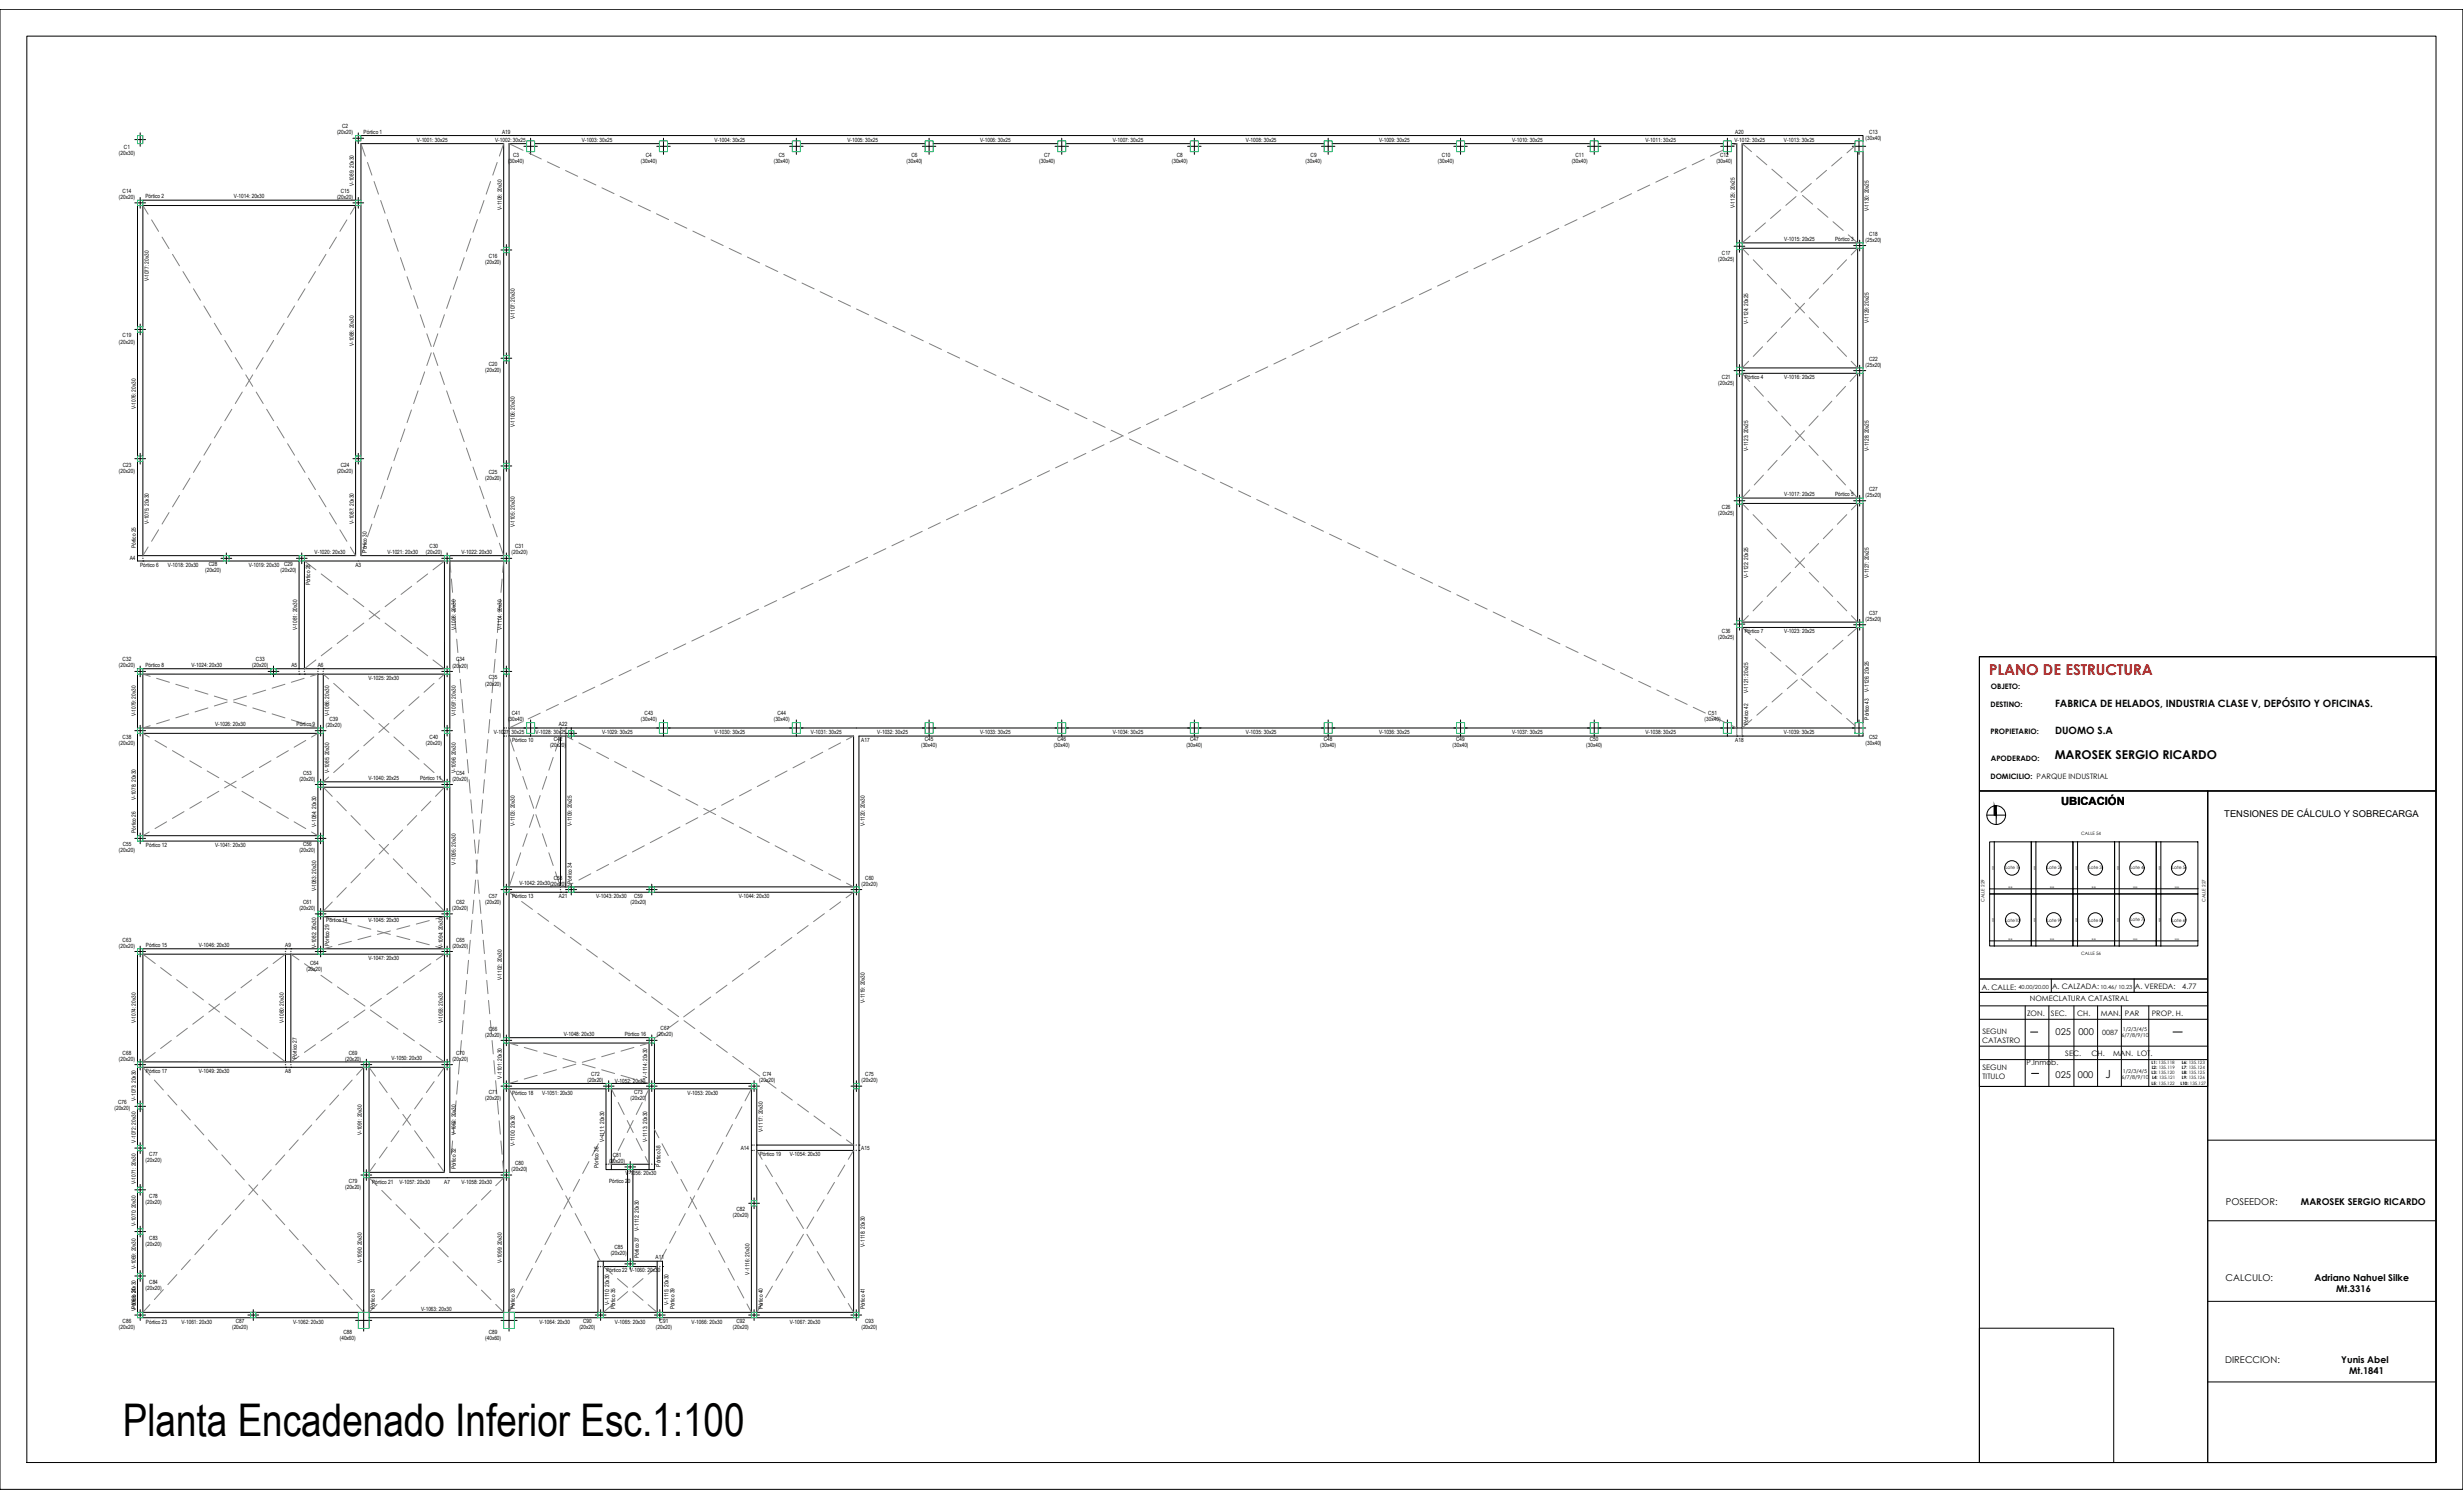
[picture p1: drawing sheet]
<svg xmlns="http://www.w3.org/2000/svg" width="920mm" height="560mm" viewBox="0 0 920 560" stroke-linecap="round" stroke-linejoin="round" font-family="sans-serif">
<defs><g id="words">
<text font-size="16.8" x="45.8" y="536.3">Planta Encadenado Inferior Esc.1:100</text>
<text font-size="5.6" fill="#f00" x="743" y="252.3">PLANO DE ESTRUCTURA</text>
<text font-size="4.5" x="767.5" y="283.6">MAROSEK SERGIO RICARDO</text>
<g font-size="4.2">
<text x="769.9" y="300.7">UBICACIÓN</text>
<text x="786.5" y="402.7">J</text>
</g>
<g font-size="3.8">
<text x="767.7" y="264">FABRICA DE HELADOS, INDUSTRIA CLASE V, DEPÓSITO Y OFICINAS.</text>
<text x="767.7" y="274.2">DUOMO S.A</text>
</g>
<g font-size="3.5">
<text x="830.9" y="305.2">TENSIONES DE CÁLCULO Y SOBRECARGA</text>
<text x="767.8" y="386.7">025</text>
<text x="776.4" y="386.7">000</text>
<text x="767.8" y="402.6">025</text>
<text x="776.2" y="402.6">000</text>
<text x="831.5" y="450.2">POSEEDOR:</text>
<text x="859.5" y="450.2">MAROSEK SERGIO RICARDO</text>
<text x="831.4" y="478.3">CALCULO:</text>
<text x="864.5" y="478.3">Adriano Nahuel Silke</text>
<text x="872.7" y="482.6">Mt.3316</text>
<text x="831.2" y="509">DIRECCION:</text>
<text x="874.6" y="509">Yunis Abel</text>
<text x="877.5" y="513.2">Mt.1841</text>
</g>
<g font-size="2.8">
<text x="743.6" y="257.3">OBJETO:</text>
<text x="743.5" y="264.1">DESTINO:</text>
<text x="743.5" y="274.2">PROPIETARIO:</text>
<text x="743.7" y="284.2">APODERADO:</text>
<text x="743.5" y="291">DOMICILIO: PARQUE INDUSTRIAL</text>
<text x="740.3" y="369.7">A. CALLE:</text>
<text x="766.6" y="369.5">A. CALZADA:</text>
<text x="797.5" y="369.4">A. VEREDA:</text>
<text x="815.2" y="369.5">4.77</text>
<text x="758.2" y="373.9">NOMECLATURA CATASTRAL</text>
<text x="757.2" y="379.3">ZON.</text>
<text x="766.1" y="379.3">SEC.</text>
<text x="775.9" y="379.3">CH.</text>
<text x="784.8" y="379.3">MAN. PAR</text>
<text x="803.8" y="379.3">PROP. H.</text>
<text x="740.4" y="389.7">CATASTRO</text>
<text x="740.6" y="386.3">SEGUN</text>
<text x="771.5" y="394.4">SEC.</text>
<text x="781.3" y="394.4">CH.</text>
<text x="789.3" y="394.4">MAN. LOT.</text>
<text x="740.6" y="399.8">SEGUN</text>
<text x="757" y="397.8">P.Inmob.</text>
<text x="740.5" y="403.2">TITULO</text>
</g>
<text font-size="2.7" x="785.2" y="386.6">0087</text>
<g font-size="2.1">
<text x="127.8" y="47.9">C2</text>
<text x="125.9" y="50.2">(20x20)</text>
<text x="135.8" y="50">Pórtico 1</text>
<text x="155.8" y="52.9">V-1001: 30x25</text>
<text x="185" y="52.9">V-1002: 30x25</text>
<text x="187.6" y="49.9">A19</text>
<text x="217.3" y="52.9">V-1003: 30x25</text>
<text x="266.9" y="52.9">V-1004: 30x25</text>
<text x="316.5" y="52.9">V-1005: 30x25</text>
<text x="366.1" y="52.9">V-1006: 30x25</text>
<text x="415.6" y="52.9">V-1007: 30x25</text>
<text x="465.4" y="52.9">V-1008: 30x25</text>
<text x="515.1" y="52.9">V-1009: 30x25</text>
<text x="564.8" y="52.9">V-1010: 30x25</text>
<text x="614.7" y="52.9">V-1011: 30x25</text>
<text x="647.9" y="52.9">V-1012: 30x25</text>
<text x="648.2" y="49.9">A20</text>
<text x="666.4" y="52.9">V-1013: 30x25</text>
<text x="696.9" y="52.2">(30x40)</text>
<text x="698.2" y="49.9">C13</text>
<text x="44.4" y="57.9">(20x30)</text>
<text x="46.3" y="55.6">C1</text>
<text x="191.6" y="58.6">C3</text>
<text x="241.3" y="58.6">C4</text>
<text x="290.9" y="58.6">C5</text>
<text x="340.5" y="58.6">C6</text>
<text x="390" y="58.6">C7</text>
<text x="439.6" y="58.6">C8</text>
<text x="489.6" y="58.6">C9</text>
<text x="538.5" y="58.6">C10</text>
<text x="588.5" y="58.6">C11</text>
<text x="642.5" y="58.6">C12</text>
<text x="189.8" y="60.9">(30x40)</text>
<text x="239.4" y="60.9">(30x40)</text>
<text x="289.1" y="60.9">(30x40)</text>
<text x="338.6" y="60.9">(30x40)</text>
<text x="388.2" y="60.9">(30x40)</text>
<text x="437.7" y="60.9">(30x40)</text>
<text x="487.7" y="60.9">(30x40)</text>
<text x="537.2" y="60.9">(30x40)</text>
<text x="587.1" y="60.9">(30x40)</text>
<text x="641.1" y="60.9">(30x40)</text>
<text x="132.2" y="69.4" transform="rotate(-90 132.2 69.4)">V-1089: 20x30</text>
<text x="44.4" y="74.3">(20x20)</text>
<text x="45.8" y="72">C14</text>
<text x="54.4" y="74.1">Pórtico 2</text>
<text x="87.4" y="74.1">V-1014: 20x30</text>
<text x="125.9" y="74.3">(20x20)</text>
<text x="127.3" y="72">C15</text>
<text x="648.1" y="77.8" transform="rotate(-90 648.1 77.8)">V-1125: 20x25</text>
<text x="187.5" y="78.5" transform="rotate(-90 187.5 78.5)">V-1108: 20x30</text>
<text x="698.1" y="78.9" transform="rotate(-90 698.1 78.9)">V-1130: 20x25</text>
<text x="698.2" y="88">C18</text>
<text x="643.2" y="95.2">C17</text>
<text x="666.5" y="90.1">V-1015: 20x25</text>
<text x="685.5" y="90.1">Pórtico 3</text>
<text x="696.9" y="90.3">(25x20)</text>
<text x="181.2" y="98.6">(20x20)</text>
<text x="182.6" y="96.4">C16</text>
<text x="641.9" y="97.5">(20x25)</text>
<text x="55.6" y="105.1" transform="rotate(-90 55.6 105.1)">V-1077: 20x30</text>
<text x="192.4" y="119.3" transform="rotate(-90 192.4 119.3)">V-1107: 20x30</text>
<text x="653" y="120.9" transform="rotate(-90 653 120.9)">V-1124: 20x25</text>
<text x="698.1" y="120.8" transform="rotate(-90 698.1 120.8)">V-1129: 20x25</text>
<text x="44.4" y="128.3">(20x20)</text>
<text x="45.8" y="126">C19</text>
<text x="132.2" y="129.3" transform="rotate(-90 132.2 129.3)">V-1088: 20x30</text>
<text x="182.6" y="136.8">C20</text>
<text x="696.9" y="137">(25x20)</text>
<text x="698.2" y="134.7">C22</text>
<text x="181.2" y="139.1">(20x20)</text>
<text x="641.9" y="143.9">(20x25)</text>
<text x="643.2" y="141.7">C21</text>
<text x="651.8" y="141.6">Pórtico 4</text>
<text x="666.5" y="141.6">V-1016: 20x25</text>
<text x="50.7" y="152.9" transform="rotate(-90 50.7 152.9)">V-1076: 20x30</text>
<text x="192.4" y="159.6" transform="rotate(-90 192.4 159.6)">V-1106: 20x30</text>
<text x="653" y="168.5" transform="rotate(-90 653 168.5)">V-1123: 20x25</text>
<text x="698.1" y="168.5" transform="rotate(-90 698.1 168.5)">V-1128: 20x25</text>
<text x="44.4" y="176.6">(20x20)</text>
<text x="45.8" y="174.3">C23</text>
<text x="125.9" y="176.6">(20x20)</text>
<text x="127.3" y="174.3">C24</text>
<text x="181.2" y="179.3">(20x20)</text>
<text x="182.6" y="177">C25</text>
<text x="666.5" y="185.4">V-1017: 20x25</text>
<text x="685.5" y="185.4">Pórtico 5</text>
<text x="696.9" y="185.6">(25x20)</text>
<text x="698.2" y="183.3">C27</text>
<text x="643.2" y="190.3">C26</text>
<text x="55.6" y="195.7" transform="rotate(-90 55.6 195.7)">V-1075: 20x30</text>
<text x="132.2" y="195.7" transform="rotate(-90 132.2 195.7)">V-1087: 20x30</text>
<text x="192.4" y="197" transform="rotate(-90 192.4 197)">V-1105: 20x30</text>
<text x="641.9" y="192.5">(20x25)</text>
<text x="48.5" y="209.3">A4</text>
<text x="50.7" y="204.8" transform="rotate(-90 50.7 204.8)">Pórtico 25</text>
<text x="117.5" y="206.9">V-1020: 20x30</text>
<text x="137" y="206.4" transform="rotate(-90 137 206.4)">Pórtico 30</text>
<text x="144.7" y="206.9">V-1021: 20x30</text>
<text x="159.1" y="207.1">(20x20)</text>
<text x="160.5" y="204.8">C30</text>
<text x="172.4" y="206.9">V-1022: 20x30</text>
<text x="191.1" y="207.1">(20x20)</text>
<text x="192.5" y="204.8">C31</text>
<text x="52.4" y="211.7">Pórtico 6</text>
<text x="62.7" y="211.7">V-1018: 20x30</text>
<text x="76.6" y="213.8">(20x20)</text>
<text x="78" y="211.5">C28</text>
<text x="92.9" y="211.7">V-1019: 20x30</text>
<text x="104.8" y="213.8">(20x20)</text>
<text x="106.2" y="211.5">C29</text>
<text x="132.8" y="211.8">A3</text>
<text x="653" y="215.8" transform="rotate(-90 653 215.8)">V-1122: 20x25</text>
<text x="698.1" y="215.9" transform="rotate(-90 698.1 215.9)">V-1127: 20x25</text>
<text x="115.9" y="218.6" transform="rotate(-90 115.9 218.6)">Pórtico 28</text>
<text x="696.9" y="231.9">(25x20)</text>
<text x="698.2" y="229.6">C37</text>
<text x="111.1" y="235.4" transform="rotate(-90 111.1 235.4)">V-1081: 20x30</text>
<text x="170.2" y="235.4" transform="rotate(-90 170.2 235.4)">V-1098: 20x30</text>
<text x="187.5" y="235.4" transform="rotate(-90 187.5 235.4)">V-1104: 20x30</text>
<text x="641.9" y="238.6">(20x25)</text>
<text x="643.2" y="236.3">C36</text>
<text x="651.8" y="236.5">Pórtico 7</text>
<text x="666.5" y="236.5">V-1023: 20x25</text>
<text x="44.4" y="249.3">(20x20)</text>
<text x="45.8" y="247">C32</text>
<text x="54.4" y="249.1">Pórtico 8</text>
<text x="71.5" y="249.1">V-1024: 20x30</text>
<text x="94.2" y="249.3">(20x20)</text>
<text x="95.6" y="247">C33</text>
<text x="108.8" y="249">A5</text>
<text x="118.7" y="249">A6</text>
<text x="169" y="249.3">(20x20)</text>
<text x="170.3" y="247.1">C34</text>
<text x="137.7" y="254">V-1025: 20x30</text>
<text x="181.2" y="256">(20x20)</text>
<text x="182.6" y="253.8">C35</text>
<text x="653" y="259" transform="rotate(-90 653 259)">V-1121: 20x25</text>
<text x="698.1" y="258.3" transform="rotate(-90 698.1 258.3)">V-1126: 20x25</text>
<text x="50.7" y="267.6" transform="rotate(-90 50.7 267.6)">V-1079: 20x30</text>
<text x="123" y="267.6" transform="rotate(-90 123 267.6)">V-1086: 20x30</text>
<text x="123.1" y="269.2">C39</text>
<text x="170.2" y="267.6" transform="rotate(-90 170.2 267.6)">V-1097: 20x30</text>
<text x="189.8" y="269.4">(30x40)</text>
<text x="191.2" y="267.2">C41</text>
<text x="239.4" y="269.4">(30x40)</text>
<text x="240.8" y="267.2">C43</text>
<text x="289.1" y="269.4">(30x40)</text>
<text x="290.4" y="267.2">C44</text>
<text x="636.8" y="269.4">(30x40)</text>
<text x="638.1" y="267.2">C51</text>
<text x="698.1" y="268.8" transform="rotate(-90 698.1 268.8)">Pórtico 43</text>
<text x="45.8" y="275.9">C38</text>
<text x="80.3" y="271.2">V-1026: 20x30</text>
<text x="110.8" y="271.2">Pórtico 9</text>
<text x="121.7" y="271.4">(20x20)</text>
<text x="160.5" y="275.9">C40</text>
<text x="184.4" y="274.2">V-1027: 30x25</text>
<text x="200.1" y="274.2">V-1028: 30x25</text>
<text x="208.8" y="271.1">A22</text>
<text x="224.9" y="274.2">V-1029: 30x25</text>
<text x="266.9" y="274.2">V-1030: 30x25</text>
<text x="302.9" y="274.2">V-1031: 30x25</text>
<text x="327.7" y="274.2">V-1032: 30x25</text>
<text x="366.1" y="274.2">V-1033: 30x25</text>
<text x="415.6" y="274.2">V-1034: 30x25</text>
<text x="465.4" y="274.2">V-1035: 30x25</text>
<text x="515.1" y="274.2">V-1036: 30x25</text>
<text x="564.8" y="274.2">V-1037: 30x25</text>
<text x="614.7" y="274.2">V-1038: 30x25</text>
<text x="653" y="270.8" transform="rotate(-90 653 270.8)">Pórtico 42</text>
<text x="666.4" y="274.2">V-1039: 30x25</text>
<text x="698.2" y="275.9">C52</text>
<text x="44.4" y="278.2">(20x20)</text>
<text x="159.1" y="278.2">(20x20)</text>
<text x="191.3" y="277.1">Pórtico 10</text>
<text x="205.5" y="279.2">(20x20)</text>
<text x="206.9" y="276.9">C42</text>
<text x="321.7" y="277.2">A17</text>
<text x="344.1" y="279.2">(30x40)</text>
<text x="345.5" y="276.9">C45</text>
<text x="393.6" y="279.2">(30x40)</text>
<text x="395" y="276.9">C46</text>
<text x="443.2" y="279.2">(30x40)</text>
<text x="444.5" y="276.9">C47</text>
<text x="493.2" y="279.2">(30x40)</text>
<text x="494.5" y="276.9">C48</text>
<text x="542.6" y="279.2">(30x40)</text>
<text x="544" y="276.9">C49</text>
<text x="592.5" y="279.2">(30x40)</text>
<text x="593.9" y="276.9">C50</text>
<text x="648.2" y="277.2">A18</text>
<text x="696.9" y="278.2">(30x40)</text>
<text x="111.8" y="291.6">(20x20)</text>
<text x="113.2" y="289.3">C53</text>
<text x="123" y="288.7" transform="rotate(-90 123 288.7)">V-1085: 20x30</text>
<text x="137.7" y="291.3">V-1040: 20x25</text>
<text x="157" y="291.3">Pórtico 11</text>
<text x="169" y="291.5">(20x20)</text>
<text x="170.2" y="288.7" transform="rotate(-90 170.2 288.7)">V-1096: 20x30</text>
<text x="170.3" y="289.3">C54</text>
<text x="50.7" y="298.7" transform="rotate(-90 50.7 298.7)">V-1078: 20x30</text>
<text x="50.7" y="311" transform="rotate(-90 50.7 311)">Pórtico 26</text>
<text x="118.1" y="308.8" transform="rotate(-90 118.1 308.8)">V-1084: 20x30</text>
<text x="192.4" y="308.6" transform="rotate(-90 192.4 308.6)">V-1103: 20x30</text>
<text x="213.6" y="308.6" transform="rotate(-90 213.6 308.6)">V-1109: 20x25</text>
<text x="323.1" y="308.6" transform="rotate(-90 323.1 308.6)">V-1120: 20x30</text>
<text x="45.8" y="316.1">C55</text>
<text x="54.5" y="316.3">Pórtico 12</text>
<text x="80.3" y="316.3">V-1041: 20x30</text>
<text x="113.2" y="316.1">C56</text>
<text x="44.4" y="318.4">(20x20)</text>
<text x="111.8" y="318.4">(20x20)</text>
<text x="170.2" y="322.9" transform="rotate(-90 170.2 322.9)">V-1095: 20x30</text>
<text x="206.9" y="328.5">C58</text>
<text x="323.2" y="328.5">C60</text>
<text x="118.1" y="333" transform="rotate(-90 118.1 333)">V-1083: 20x30</text>
<text x="182.6" y="335.2">C57</text>
<text x="191.3" y="335.4">Pórtico 13</text>
<text x="194" y="330.6">V-1042: 20x30(20x20)</text>
<text x="208.8" y="335.5">A21</text>
<text x="213.6" y="330.1" transform="rotate(-90 213.6 330.1)">Pórtico 34</text>
<text x="222.7" y="335.4">V-1043: 20x30</text>
<text x="236.9" y="335.2">C59</text>
<text x="275.9" y="335.4">V-1044: 20x30</text>
<text x="321.8" y="330.8">(20x20)</text>
<text x="111.8" y="339.9">(20x20)</text>
<text x="113.2" y="337.7">C61</text>
<text x="169" y="339.9">(20x20)</text>
<text x="170.3" y="337.6">C62</text>
<text x="181.2" y="337.5">(20x20)</text>
<text x="235.5" y="337.5">(20x20)</text>
<text x="121.9" y="344.5">Pórtico 14</text>
<text x="137.7" y="344.5">V-1045: 20x30</text>
<text x="44.4" y="353.9">(20x20)</text>
<text x="45.8" y="351.7">C63</text>
<text x="54.5" y="353.7">Pórtico 15</text>
<text x="74.3" y="353.7">V-1046: 20x30</text>
<text x="106.6" y="353.6">A9</text>
<text x="123" y="353.2" transform="rotate(-90 123 353.2)">Pórtico 29</text>
<text x="169" y="353.9">(20x20)</text>
<text x="170.3" y="351.7">C65</text>
<text x="118.1" y="354.1" transform="rotate(-90 118.1 354.1)">V-1082: 20x30</text>
<text x="137.7" y="358.6">V-1047: 20x30</text>
<text x="165.4" y="354.1" transform="rotate(-90 165.4 354.1)">V-1094: 20x30</text>
<text x="114.5" y="362.7">(20x20)</text>
<text x="115.8" y="360.4">C64</text>
<text x="187.5" y="366.1" transform="rotate(-90 187.5 366.1)">V-1102: 20x30</text>
<text x="754" y="369.4">40.00/20.00</text>
<text x="784.6" y="369.4">10.46/ 10.23</text>
<text x="323.1" y="374.7" transform="rotate(-90 323.1 374.7)">V-1119: 20x30</text>
<text x="50.7" y="382.2" transform="rotate(-90 50.7 382.2)">V-1074: 20x30</text>
<text x="106" y="382.2" transform="rotate(-90 106 382.2)">V-1080: 20x30</text>
<text x="165.4" y="382.2" transform="rotate(-90 165.4 382.2)">V-1093: 20x30</text>
<text x="181.2" y="387.5">(20x20)</text>
<text x="182.6" y="385.2">C66</text>
<text x="210.6" y="386.9">V-1048: 20x30</text>
<text x="233.4" y="386.9">Pórtico 16</text>
<text x="245.4" y="387.1">(20x20)</text>
<text x="246.8" y="384.8">C67</text>
<text x="45.8" y="393.9">C68</text>
<text x="110.8" y="395.5" transform="rotate(-90 110.8 395.5)">Pórtico 27</text>
<text x="130.3" y="393.9">C69</text>
<text x="146.2" y="396">V-1050: 20x30</text>
<text x="170.3" y="393.9">C70</text>
<text x="44.4" y="396.1">(20x20)</text>
<text x="54.5" y="400.8">Pórtico 17</text>
<text x="74.3" y="400.8">V-1049: 20x30</text>
<text x="106.6" y="400.9">A8</text>
<text x="128.9" y="396.1">(20x20)</text>
<text x="169" y="396.2">(20x20)</text>
<text x="220.8" y="401.9">C72</text>
<text x="285" y="401.9">C74</text>
<text x="323.2" y="401.9">C75</text>
<text x="187.5" y="402.8" transform="rotate(-90 187.5 402.8)">V-1101: 20x30</text>
<text x="219.5" y="404.2">(20x20)</text>
<text x="229.7" y="404.4">V-1052: 20x30</text>
<text x="241.8" y="402.8" transform="rotate(-90 241.8 402.8)">V-1114: 20x30</text>
<text x="283.6" y="404.2">(20x20)</text>
<text x="321.8" y="404.2">(20x20)</text>
<text x="44.1" y="412.5">C76</text>
<text x="50.7" y="411.1" transform="rotate(-90 50.7 411.1)">V-1073: 20x30</text>
<text x="181.2" y="410.9">(20x20)</text>
<text x="182.6" y="408.7">C71</text>
<text x="191.3" y="408.9">Pórtico 18</text>
<text x="202.5" y="408.9">V-1051: 20x30</text>
<text x="235.5" y="410.9">(20x20)</text>
<text x="236.9" y="408.7">C73</text>
<text x="256.8" y="408.9">V-1053: 20x30</text>
<text x="42.8" y="414.7">(20x20)</text>
<text x="135.2" y="424" transform="rotate(-90 135.2 424)">V-1091: 20x30</text>
<text x="170.2" y="424" transform="rotate(-90 170.2 424)">V-1092: 20x30</text>
<text x="284.9" y="422.9" transform="rotate(-90 284.9 422.9)">V-1117: 20x30</text>
<text x="50.7" y="426.7" transform="rotate(-90 50.7 426.7)">V-1072: 20x30</text>
<text x="55.8" y="431.8">C77</text>
<text x="192.4" y="428" transform="rotate(-90 192.4 428)">V-1100: 20x30</text>
<text x="225.7" y="426.5" transform="rotate(-90 225.7 426.5)">V-1111: 20x30</text>
<text x="241.8" y="426.5" transform="rotate(-90 241.8 426.5)">V-1113: 20x30</text>
<text x="276.7" y="429.4">A14</text>
<text x="283.8" y="431.9">Pórtico 19</text>
<text x="295" y="431.9">V-1054: 20x30</text>
<text x="321.7" y="429.4">A15</text>
<text x="54.4" y="434.1">(20x20)</text>
<text x="170.2" y="436.7" transform="rotate(-90 170.2 436.7)">Pórtico 32</text>
<text x="191.1" y="437.4">(20x20)</text>
<text x="192.5" y="435.1">C80</text>
<text x="223.6" y="436.1" transform="rotate(-90 223.6 436.1)">Pórtico 36</text>
<text x="227.5" y="434.4">(20x20)</text>
<text x="228.9" y="432.1">C81</text>
<text x="246.7" y="435.7" transform="rotate(-90 246.7 435.7)">Pórtico 38</text>
<text x="50.7" y="442.3" transform="rotate(-90 50.7 442.3)">V-1071: 20x30</text>
<text x="130.3" y="441.9">C79</text>
<text x="139" y="442.1">Pórtico 21</text>
<text x="149.2" y="442.1">V-1057: 20x30</text>
<text x="165.9" y="442.2">A7</text>
<text x="172.4" y="442.1">V-1058: 20x30</text>
<text x="227.5" y="441.7">Pórtico 20</text>
<text x="233.7" y="439">V-1056: 20x30</text>
<text x="54.4" y="449.6">(20x20)</text>
<text x="55.8" y="447.4">C78</text>
<text x="128.9" y="444.1">(20x20)</text>
<text x="273.8" y="454.7">(20x20)</text>
<text x="275.1" y="452.4">C82</text>
<text x="50.7" y="457.9" transform="rotate(-90 50.7 457.9)">V-1070: 20x30</text>
<text x="238.6" y="459.7" transform="rotate(-90 238.6 459.7)">V-1112: 20x30</text>
<text x="54.4" y="465.2">(20x20)</text>
<text x="55.8" y="463">C83</text>
<text x="229.5" y="466.6">C85</text>
<text x="323.1" y="465.6" transform="rotate(-90 323.1 465.6)">V-1118: 20x30</text>
<text x="135.2" y="471.7" transform="rotate(-90 135.2 471.7)">V-1090: 20x30</text>
<text x="187.5" y="471.7" transform="rotate(-90 187.5 471.7)">V-1099: 20x30</text>
<text x="228.1" y="468.8">(20x20)</text>
<text x="238.6" y="469.9" transform="rotate(-90 238.6 469.9)">Pórtico 37</text>
<text x="244.9" y="470.3">A11</text>
<text x="50.7" y="474" transform="rotate(-90 50.7 474)">V-1069: 20x30</text>
<text x="55.8" y="479.6">C84</text>
<text x="226.5" y="475.2">Pórtico 22 V-1060: 20x30</text>
<text x="280" y="476" transform="rotate(-90 280 476)">V-1116: 20x30</text>
<text x="54.4" y="481.8">(20x20)</text>
<text x="50.7" y="489.6" transform="rotate(-90 50.7 489.6)">V-1068: 20x30</text>
<text x="50.7" y="489" transform="rotate(-90 50.7 489)">Pórtico 24</text>
<text x="140.1" y="489" transform="rotate(-90 140.1 489)">Pórtico 31</text>
<text x="157.3" y="489.5">V-1063: 20x30</text>
<text x="192.4" y="489" transform="rotate(-90 192.4 489)">Pórtico 33</text>
<text x="227.6" y="487.3" transform="rotate(-90 227.6 487.3)">V-1110: 20x30</text>
<text x="229.8" y="489" transform="rotate(-90 229.8 489)">Pórtico 35</text>
<text x="249.7" y="487.3" transform="rotate(-90 249.7 487.3)">V-1115: 20x30</text>
<text x="251.9" y="489" transform="rotate(-90 251.9 489)">Pórtico 39</text>
<text x="284.9" y="489" transform="rotate(-90 284.9 489)">Pórtico 40</text>
<text x="323.1" y="489" transform="rotate(-90 323.1 489)">Pórtico 41</text>
<text x="44.4" y="496.4">(20x20)</text>
<text x="45.8" y="494.2">C86</text>
<text x="54.5" y="494.4">Pórtico 23</text>
<text x="67.8" y="494.4">V-1061: 20x30</text>
<text x="86.7" y="496.4">(20x20)</text>
<text x="88.1" y="494.2">C87</text>
<text x="109.5" y="494.4">V-1062: 20x30</text>
<text x="201.5" y="494.4">V-1064: 20x30</text>
<text x="216.4" y="496.4">(20x20)</text>
<text x="217.8" y="494.2">C90</text>
<text x="229.7" y="494.4">V-1065: 20x30</text>
<text x="245" y="496.4">(20x20)</text>
<text x="246.4" y="494.2">C91</text>
<text x="258.3" y="494.4">V-1066: 20x30</text>
<text x="273.8" y="496.4">(20x20)</text>
<text x="275.1" y="494.2">C92</text>
<text x="295" y="494.4">V-1067: 20x30</text>
<text x="321.8" y="496.4">(20x20)</text>
<text x="323.2" y="494.2">C93</text>
<text x="126.9" y="500.4">(40x60)</text>
<text x="128.3" y="498.2">C88</text>
<text x="181.2" y="500.4">(40x60)</text>
<text x="182.6" y="498.2">C89</text>
</g>
<g font-size="2">
<text x="792.5" y="387.3">6/7/8/9/10</text>
<text x="793" y="385">1/2/3/4/5</text>
<text x="793" y="400.8">1/2/3/4/5</text>
<text x="792.5" y="403.1">6/7/8/9/10</text>
</g>
<g font-size="1.7">
<text x="777.4" y="312">CALLE 54</text>
<text x="749.1" y="324.7">Lote 1</text>
<text x="764.7" y="324.7">Lote 2</text>
<text x="780.3" y="324.7">Lote 3</text>
<text x="795.8" y="324.7">Lote 4</text>
<text x="811.4" y="324.7">Lote 5</text>
<text x="741.3" y="336.8" transform="rotate(-90 741.3 336.8)">CALLE 229</text>
<text x="823.9" y="336.8" transform="rotate(-90 823.9 336.8)">CALLE 227</text>
<text x="749.1" y="344.2">Lote10</text>
<text x="764.7" y="344.2">Lote 9</text>
<text x="780.3" y="344.2">Lote 8</text>
<text x="795.8" y="344.1">Lote 7</text>
<text x="811.4" y="344.2">Lote 6</text>
<text x="777.4" y="356.9">CALLE 56</text>
<text x="803.7" y="397.3">L1: 135.118</text>
<text x="803.7" y="401.2">L3: 135.120</text>
<text x="803.8" y="399.2">L2: 135.119</text>
<text x="815" y="399.2">L7: 135.124</text>
<text x="815" y="397.3">L6: 135.123</text>
<text x="815" y="401.2">L8: 135.125</text>
<text x="803.7" y="405.1">L5: 135.122</text>
<text x="803.9" y="403.2">L4: 135.121</text>
<text x="814.5" y="405.1">L10: 135.127</text>
<text x="815" y="403.2">L9: 135.126</text>
</g>
<g font-size=".8">
<text x="744.8" y="324.9" transform="rotate(-90 744.8 324.9)">40.00</text>
<text x="760.4" y="324.9" transform="rotate(-90 760.4 324.9)">40.00</text>
<text x="775.9" y="324.9" transform="rotate(-90 775.9 324.9)">40.00</text>
<text x="791.5" y="325" transform="rotate(-90 791.5 325)">40.00</text>
<text x="807" y="324.9" transform="rotate(-90 807 324.9)">40.00</text>
<text x="750.2" y="331.8">32.00</text>
<text x="765.8" y="331.8">32.00</text>
<text x="781.3" y="331.8">32.00</text>
<text x="796.9" y="331.8">32.00</text>
<text x="812.5" y="331.8">32.00</text>
<text x="744.8" y="344.4" transform="rotate(-90 744.8 344.4)">40.00</text>
<text x="760.4" y="344.4" transform="rotate(-90 760.4 344.4)">40.00</text>
<text x="775.9" y="344.4" transform="rotate(-90 775.9 344.4)">40.00</text>
<text x="791.5" y="344.4" transform="rotate(-90 791.5 344.4)">40.00</text>
<text x="807" y="344.4" transform="rotate(-90 807 344.4)">40.00</text>
<text x="750.2" y="351.3">32.00</text>
<text x="765.8" y="351.3">32.00</text>
<text x="781.3" y="351.3">32.00</text>
<text x="796.9" y="351.3">32.00</text>
<text x="812.5" y="351.3">32.00</text>
</g>
</g></defs>
<!-- layer: 0 -->
<g fill="none" stroke="#000" stroke-width=".37">
<path d="M0 3.5h920v552.8h-920zM10 13.5h900v532.7h-900zM739.4 245.3h170.6v300.9h-170.6zM739.4 245.3h170.6v50.1h-170.6zM739.4 245.3v300.9M739.4 245.3h170.6v300.9h-170.6M739.4 295.4h85.3v70.2h-85.3zM739.4 295.4h170.6M824.7 295.4h85.3v250.8h-85.3zM824.7 295.4v250.8M743.2 314.4h15.6v19.5h-15.6zM744.9 314.4l.1 .1"/>
<path d="M745 314.4v39M758.8 314.4h15.5v19.5h-15.5zM760.5 314.4v38.9M774.3 314.4h15.6v19.5h-15.6zM776.1 314.5v38.9M789.9 314.4h15.6v19.5h-15.6zM791.6 314.4l.1 .1M791.6 314.5v38.8M805.5 314.4h15.5v19.5h-15.5zM807.2 314.5v38.9M743.2 333.9h15.6v19.4h-15.6zM744.9 333.8l.1 .1"/>
<path d="M758.8 333.9h15.5v19.4h-15.5zM758.8 331.9v.1M760.5 333.8v.1M774.3 333.9h15.6v19.4h-15.6zM774.4 331.9l-.1 .1M776 333.8l.1 .1M789.9 333.9h15.6v19.4h-15.6zM789.9 331.9v.1M791.6 333.9h.1M805.5 333.9h15.5v19.4h-15.5zM805.5 331.9l-.1 .1M807.1 333.8l.1 .1"/>
<path d="M821 332h-77.8M821 331.9v.1M743.2 351.4h77.8M758.8 351.4h.1M760.5 353.3v.1M774.4 351.4h-.1M789.9 351.4h.1M805.5 351.4h-.1M739.4 365.6h85.3v5.1h-85.3zM739.4 370.7h85.3v35.1h-85.3zM739.4 370.7h85.3M739.4 375.7h85.3"/>
<path d="M756.5 375.7v30.1M765.3 375.7v30.1M766.3 365.6v5.1M774.7 375.7v30.1M783.5 375.7v30.1M792.4 375.7v30.1M797.2 365.6v5.1M802.7 375.7v30.1M739.4 380.7h85.3M739.4 390.7h85.3M739.4 395.7h85.3M739.4 405.8h85.3"/>
<path d="M824.7 425.8h85.3M824.7 455.9h85.3M739.4 496.1h50.2v50.1h-50.2zM824.7 486h85.3M824.7 516.1h85.3"/>
<circle cx="751.5" cy="324.2" r="2.7"/>
<circle cx="767.2" cy="324.2" r="2.7"/>
<circle cx="782.7" cy="324.2" r="2.7"/>
<circle cx="798.3" cy="324.2" r="2.7"/>
<circle cx="813.8" cy="324.2" r="2.7"/>
<circle cx="751.8" cy="343.6" r="2.7"/>
<circle cx="767.2" cy="343.6" r="2.7"/>
<circle cx="782.7" cy="343.6" r="2.7"/>
<circle cx="798.3" cy="343.6" r="2.7"/>
<circle cx="813.8" cy="343.6" r="2.7"/>
</g>
<!-- layer: VISTAS -->
<g fill="#000" stroke="#000" stroke-width=".37">
<path d="M745.3 300.9h.4z"/>
<path d="M745.3 300.9l.4 .1zM745 301h.7z"/>
<path d="M745 301l.7 3.4v-3.4zM745 301l.7 3.4h-.7z"/>
</g>
<!-- layer: SILUETA DE SUPERFICIES -->
<g fill="none" stroke="#000" stroke-width=".37">
<path d="M742.2 304.4h7M745 301v3.4M745.7 300.9v7"/>
<circle cx="745.7" cy="304.4" r="3.5"/>
</g>
<!-- layer: plano 01 -->
<path d="M758.5 385.5h2.7M811.7 385.4h3.5M758.9 400.9h2.6" fill="none" stroke="#000" stroke-width=".37"/>
<!-- layer: VIG_CARAS -->
<g fill="none" stroke="#000" stroke-width=".37">
<path d="M132.8 52.6v22.2h-79.4M134.8 50.6h561.1v2M196.7 53.6h-6.5v38.8M199.7 53.6h46.6M249.3 53.6h46.7M299 53.6h46.6M348.6 53.6h46.5M398.1 53.6h46.5M447.7 53.6h46.9M497.6 53.6h46.5M547.1 53.6h46.9M597 53.6h46.8"/>
<path d="M646.8 53.6h2v37.1M692.9 53.6h-42.1v37.1h42.6M693.9 56.6v34.1M695.9 56.6v34.1M51.4 76.8v45.2M134.8 74.8v-21.2h53.4v38.8M134.8 76.8v93.5M188.2 94.4v38.4M190.2 94.4v38.4M648.8 93.2v44M650.8 93.2v44M650.8 92.7h42.6"/>
<path d="M693.9 92.7v44.7M695.9 92.7v44.7M51.4 124v85.5h32.1M53.4 122v-45.2h79.4v130.7h-19.1M53.4 124v46.3M188.2 134.8v38.2M190.2 134.8v38.2M648.8 139.7v46.1M650.8 139.7v46.1M650.8 137.4h42.6M650.8 139.4h42.6M693.9 139.4v46.6"/>
<path d="M695.9 139.4v46.6M53.4 172.3v35.2M134.8 172.3v35.2h31.2M188.2 175v32.5h-20.2M190.2 175v32.5M648.8 188.3v43.5M650.8 188.3v43.5M650.8 188h42.6M650.8 186h42.6M693.9 188v44.3M695.9 188v44.3M51.4 207.5h32.1"/>
<path d="M53.4 209.5h.1M85.6 209.5h26.1v40.3M85.6 207.5h26.1M190.2 209.5v40.3M648.8 234.3v37.6M650.8 232.3h42.6M693.4 234.3h-42.6v37.6M693.9 234.3v35.6M695.9 234.3v35.6M51.4 249.8v22.1M53.4 251.8v20.1h65.4v-20.1M53.4 249.8h47.8"/>
<path d="M53.4 251.8h112.6v20.1M103.2 249.8h62.8v-40.3h-52.3v40.3M111.7 251.8h.1M113.7 251.8h.1M118.8 249.8h.1M120.8 249.8h.1M120.8 251.8v20.1M168 249.8v-40.3h20.2v40.3M168 251.8v20.1M188.2 251.8v79.4M190.2 251.8v79.4h128.7v-56.3h-104.5M51.4 273.9v38.2"/>
<path d="M120.8 273.9v18.1h45.2v-18.1M168 273.9v18.1M188.2 271.9h.1M188.2 274.9h.1M190.2 271.9h6.5M190.2 274.9h22.2M199.7 271.9h46.6M209.4 271.9h.1M209.4 274.9v56.3M211.4 271.9h.1M211.4 274.9v56.3M249.3 271.9h46.7"/>
<path d="M299 271.9h46.6M348.6 271.9h46.5M398.1 271.9h46.5M447.7 271.9h46.9M497.6 271.9h46.5M547.1 271.9h46.9M597 271.9h46.8M646.8 271.9h46.1M648.8 274.9h.1M650.8 274.9h.1M695.9 273.9v1h-375v56.3M118.8 292v-18.1h-65.4v38.2h65.4v-18.1"/>
<path d="M120.8 294h45.2v46.3h-45.2zM168 294v46.3M53.4 314.1h65.4v40.3h-65.4M188.2 333.2v54.4M209.4 333.2h.1M211.4 333.2h.1M212.4 333.2h-22.2v54.4h52.3M214.4 333.2h28.1M244.5 333.2h74.4v156.9h-36.2v-39.7M320.9 333.2v71.5M51.4 356.4v40.2M106.6 354.4h.1"/>
<path d="M106.6 356.4v40.2M108.6 354.4h.1M108.6 356.4v40.2M118.8 356.4h-65.4v40.2h82.4M120.8 342.3h45.2v12.1h-45.2zM120.8 356.4h45.2v40.2h-28.1M168 342.3v12.1M168 356.4v40.2M51.4 398.6v91.5M106.6 398.6h.1M108.6 398.6h.1M137.9 398.6h28.1v39.3h-28.1z"/>
<path d="M168 398.6v39.3h20.2v-31.2M188.2 389.6v15.1M244.5 389.6v15.1h36.2M53.4 412.2v-13.6h82.4v39.3M53.4 414.2v13.6M226.4 404.7h-36.2v-15.1h52.3v15.1h-14.1M244.5 406.7h36.2v83.4h-33.2v-19.1h-11.1v-34.2h8.1zM282.7 406.7v41.7M320.9 406.7v83.4M53.4 429.8v13.6M135.8 439.9v50.2M137.9 439.9h50.3v50.2h-50.3z"/>
<path d="M190.2 437.9v-31.2h36.2v30.1h8v34.2h-11v19.1h-33.2v-50.2M226.4 434.8h.1M228.4 436.8v-30.1h14.1v30.1M228.4 434.8h6M236.4 434.8h6.1M244.5 434.8h.1M280.7 427.7h.1M280.7 429.7h.1M282.7 427.7h36.2M282.7 429.7h36.2M320.9 429.7h.1M320.9 427.7h.1"/>
<path d="M53.4 445.4v13.6M53.4 461v14.6M53.4 477.6v12.5h80.4M223.4 473h.1M225.4 471v19.1h20.1v-19.1M225.4 473h9M236.4 473h9.1M247.5 473h.1M53.4 492.2h40.2M95.6 492.2h38.2M137.9 492.2h50.3M192.2 492.2h31.2"/>
<path d="M225.4 492.2h20.1M247.5 492.2h33.2M282.7 492.2h36.2"/>
</g>
<g fill="#000" stroke="#000" stroke-width=".37">
<circle cx="53.4" cy="207.5" r=".06"/>
<circle cx="53.4" cy="208.5" r=".06"/>
<circle cx="51.4" cy="249.8" r=".06"/>
<circle cx="111.7" cy="249.8" r=".06"/>
<circle cx="111.7" cy="250.8" r=".06"/>
<circle cx="113.7" cy="249.8" r=".06"/>
<circle cx="113.7" cy="250.8" r=".06"/>
<circle cx="118.8" cy="251.8" r=".06"/>
<circle cx="118.8" cy="250.8" r=".06"/>
<circle cx="120.8" cy="250.8" r=".06"/>
<circle cx="120.8" cy="251.8" r=".06"/>
<circle cx="189.2" cy="271.9" r=".06"/>
<circle cx="189.2" cy="274.9" r=".06"/>
<circle cx="190.2" cy="271.9" r=".06"/>
<circle cx="190.2" cy="274.9" r=".06"/>
<circle cx="209.4" cy="274.2" r=".06"/>
<circle cx="209.4" cy="272.6" r=".06"/>
<circle cx="209.4" cy="273.4" r=".06"/>
<circle cx="209.4" cy="274.9" r=".06"/>
<circle cx="211.4" cy="274.2" r=".06"/>
<circle cx="211.4" cy="272.6" r=".06"/>
<circle cx="211.4" cy="274.9" r=".06"/>
<circle cx="211.4" cy="273.4" r=".06"/>
<circle cx="648.8" cy="272.6" r=".06"/>
<circle cx="648.8" cy="271.9" r=".06"/>
<circle cx="648.8" cy="273.4" r=".06"/>
<circle cx="648.8" cy="274.2" r=".06"/>
<circle cx="650.8" cy="273.4" r=".06"/>
<circle cx="650.8" cy="271.9" r=".06"/>
<circle cx="650.8" cy="272.6" r=".06"/>
<circle cx="650.8" cy="274.2" r=".06"/>
<circle cx="209.4" cy="331.2" r=".06"/>
<circle cx="209.4" cy="332.2" r=".06"/>
<circle cx="211.4" cy="332.2" r=".06"/>
<circle cx="211.4" cy="331.2" r=".06"/>
<circle cx="106.6" cy="356.4" r=".06"/>
<circle cx="106.6" cy="355.4" r=".06"/>
<circle cx="108.6" cy="355.4" r=".06"/>
<circle cx="108.6" cy="356.4" r=".06"/>
<circle cx="106.6" cy="397.6" r=".06"/>
<circle cx="106.6" cy="396.6" r=".06"/>
<circle cx="108.6" cy="396.6" r=".06"/>
<circle cx="108.6" cy="397.6" r=".06"/>
<circle cx="227.4" cy="434.8" r=".06"/>
<circle cx="228.4" cy="434.8" r=".06"/>
<circle cx="242.5" cy="434.8" r=".06"/>
<circle cx="243.5" cy="434.8" r=".06"/>
<circle cx="281.7" cy="429.7" r=".06"/>
<circle cx="281.7" cy="427.7" r=".06"/>
<circle cx="282.7" cy="429.7" r=".06"/>
<circle cx="282.7" cy="427.7" r=".06"/>
<circle cx="318.9" cy="429.7" r=".06"/>
<circle cx="318.9" cy="427.7" r=".06"/>
<circle cx="319.9" cy="429.7" r=".06"/>
<circle cx="319.9" cy="427.7" r=".06"/>
<circle cx="224.4" cy="473" r=".06"/>
<circle cx="225.4" cy="473" r=".06"/>
<circle cx="245.5" cy="473" r=".06"/>
<circle cx="246.5" cy="473" r=".06"/>
</g>
<!-- layer: COLUMNAS_EJES -->
<g fill="none" stroke="#000" stroke-width=".37">
<path d="M50.4 52.1h4M52.4 49.6v5M131.8 51.6h4M133.8 49.6v4M195.7 54.6h5M198.2 51.6v6M245.3 54.6h5M247.8 51.6v6M295 54.6h5M297.5 51.6v6M344.6 54.6h5M347.1 51.6v6"/>
<path d="M394.1 54.6h5M396.6 51.6v6M443.6 54.6h5.1M446.2 51.6v6M493.6 54.6h5M496.1 51.6v6M543.1 54.6h5M545.6 51.6v6M593 54.6h5M595.5 51.6v6M642.8 54.6h5M645.3 51.6v6"/>
<path d="M691.9 54.6h5M694.4 51.6v6M50.4 75.8h4M52.4 73.8v4M131.8 75.8h4M133.8 73.8v4M187.1 93.4h4.1M189.2 91.4v4M647.8 92h4M649.8 89.7v4.5M692.4 91.7h4.5M694.7 89.7v4"/>
<path d="M50.4 123h4M52.4 121v4M187.1 133.8h4.1M189.2 131.8v4M647.8 138.4h4M649.8 136.2v4.5M692.4 138.4h4.5M694.7 136.4v4M50.4 171.3h4M52.4 169.3v4M131.8 171.3h4M133.8 169.3v4"/>
<path d="M187.1 174h4.1M189.2 172v4M647.8 187h4M649.8 184.8v4.5M692.4 187h4.5M694.7 185v4M82.5 208.5h4.1M84.6 206.5v4M110.7 208.5h4M112.7 206.5v4M165 208.5h4M167 206.5v4"/>
<path d="M187.1 208.5h4.1M189.2 206.5v4M647.8 233.1h4M649.8 230.8v4.6M692.4 233.3h4.5M694.7 231.3v4.1M50.4 250.8h4M52.4 248.8v4M100.2 250.8h4M102.2 248.8v4M165 250.8h4M167 248.8v4"/>
<path d="M187.1 250.8h4.1M189.2 248.8v4M50.4 272.9h4M52.4 270.9v4M117.8 272.9h4M119.8 270.9v4M165 272.9h4M167 270.9v4M195.7 271.9h5M198.2 268.9v6M211.4 273.9h4M213.4 271.9v4"/>
<path d="M245.3 271.9h5M247.8 268.9v6M295 271.9h5M297.5 268.9v6M344.6 271.9h5M347.1 268.9v6M394.1 271.9h5M396.6 268.9v6M443.6 271.9h5.1M446.2 268.9v6M493.6 271.9h5M496.1 268.9v6"/>
<path d="M543.1 271.9h5M545.6 268.9v6M593 271.9h5M595.5 268.9v6M642.8 271.9h5M645.3 268.9v6M691.9 271.9h5M694.4 268.9v6M117.8 293h4M119.8 291v4M165 293h4M167 291v4"/>
<path d="M50.4 313.1h4M52.4 311.1v4M117.8 313.1h4M119.8 311.1v4M119.8 339.3v4M167 339.3v4M187.1 332.2h4.1M189.2 330.2v4M211.4 332.2h4M213.4 330.2v4M241.5 332.2h4M243.5 330.2v4"/>
<path d="M317.9 332.2h4M319.9 330.2v4M50.4 355.4h4M52.4 353.4v4M117.8 355.4h4M117.8 341.3h4M119.8 353.4v4M165 341.3h4M165 355.4h4M167 353.4v4M50.4 397.6h4M52.4 395.6v4"/>
<path d="M134.8 397.6h4.1M136.9 395.6v4M165 397.6h4M167 395.6v4M187.1 388.6h4.1M189.2 386.6v4M241.5 388.6h4M243.5 386.6v4M50.4 413.2h4M52.4 411.2v4M187.1 405.7h4.1M189.2 403.6v4.1"/>
<path d="M225.4 405.7h4M227.4 403.6v4.1M241.5 405.7h4M243.5 403.6v4.1M279.7 405.7h4M281.7 403.6v4.1M317.9 405.7h4M319.9 403.6v4.1M50.4 428.8h4M52.4 426.8v4M134.8 438.9h4.1M136.9 436.8v4.1"/>
<path d="M187.1 438.9h4.1M189.2 436.8v4.1M233.4 435.8h4M235.4 433.8v4M50.4 444.4h4M50.4 460h4M52.4 442.4v4M52.4 458v4M279.7 449.4h4M281.7 447.4v4M50.4 476.6h4M52.4 474.6v4"/>
<path d="M233.4 472h4M235.4 470v4M50.4 491.2h4M52.4 489.1v4.1M92.6 491.2h4M94.6 489.2v4M132.8 493.2h6.1M135.8 489.1v8.1M187.1 493.2h6.1M190.2 489.2v8M222.3 491.2h4.1M224.4 489.2v4"/>
<path d="M244.5 491.2h4M246.5 489.2v4M279.7 491.2h4M281.7 489.2v4M317.8 491.2h4.1M319.9 489.2v4"/>
</g>
<!-- layer: PILAR_HORMIGON -->
<g fill="none" stroke="#00b85c" stroke-width=".37">
<path d="M51.4 50.6h2v3h-2zM132.8 50.6h2v2h-2zM196.7 52.6h3v4h-3zM246.3 52.6h3v4h-3zM296 52.6h3v4h-3zM345.6 52.6h3v4h-3zM395.1 52.6h3v4h-3zM444.6 52.6h3.1v4h-3.1zM494.6 52.6h3v4h-3zM544.1 52.6h3v4h-3zM594 52.6h3v4h-3zM643.8 52.6h3v4h-3z"/>
<path d="M692.9 52.6h3v4h-3zM51.4 74.8h2v2h-2zM132.8 74.8h2v2h-2zM188.2 92.4h2v2h-2zM648.8 90.7h2v2.5h-2zM693.4 90.7h2.5v2h-2.5zM51.4 122h2v2h-2zM188.2 132.8h2v2h-2zM648.8 137.2h2v2.5h-2zM693.4 137.4h2.5v2h-2.5zM51.4 170.3h2v2h-2zM132.8 170.3h2v2h-2z"/>
<path d="M188.2 173h2v2h-2zM648.8 185.8h2v2.5h-2zM693.4 186h2.5v2h-2.5zM83.5 207.5h2.1v2h-2.1zM111.7 207.5h2v2h-2zM166 207.5h2v2h-2zM188.2 207.5h2v2h-2zM648.8 231.8h2v2.5h-2zM693.4 232.3h2.5v2h-2.5zM51.4 249.8h2v2h-2zM101.2 249.8h2v2h-2zM166 249.8h2v2h-2z"/>
<path d="M188.2 249.8h2v2h-2zM51.4 271.9h2v2h-2zM118.8 271.9h2v2h-2zM166 271.9h2v2h-2zM196.7 269.9h3v4h-3zM212.4 272.9h2v2h-2zM246.3 269.9h3v4h-3zM296 269.9h3v4h-3zM345.6 269.9h3v4h-3zM395.1 269.9h3v4h-3zM444.6 269.9h3.1v4h-3.1zM494.6 269.9h3v4h-3z"/>
<path d="M544.1 269.9h3v4h-3zM594 269.9h3v4h-3zM643.8 269.9h3v4h-3zM692.9 269.9h3v4h-3zM118.8 292h2v2h-2zM166 292h2v2h-2zM51.4 312.1h2v2h-2zM118.8 312.1h2v2h-2zM188.2 331.2h2v2h-2zM212.4 331.2h2v2h-2zM242.5 331.2h2v2h-2zM318.9 331.2h2v2h-2z"/>
<path d="M51.4 354.4h2v2h-2zM118.8 354.4h2v2h-2zM118.8 340.3h2v2h-2zM166 340.3h2v2h-2zM166 354.4h2v2h-2zM51.4 396.6h2v2h-2zM135.8 396.6h2.1v2h-2.1zM166 396.6h2v2h-2zM188.2 387.6h2v2h-2zM242.5 387.6h2v2h-2zM51.4 412.2h2v2h-2zM188.2 404.7h2v2h-2z"/>
<path d="M226.4 404.7h2v2h-2zM242.5 404.7h2v2h-2zM280.7 404.7h2v2h-2zM318.9 404.7h2v2h-2zM51.4 427.8h2v2h-2zM135.8 437.9h2.1v2h-2.1zM188.2 437.9h2v2h-2zM234.4 434.8h2v2h-2zM51.4 443.4h2v2h-2zM51.4 459h2v2h-2zM280.7 448.4h2v2h-2zM51.4 475.6h2v2h-2z"/>
<path d="M234.4 471h2v2h-2zM51.4 490.1h2v2.1h-2zM93.6 490.1h2v2.1h-2zM133.8 490.1h4.1v6.1h-4.1zM188.2 490.2h4v6h-4zM223.4 490.1h2v2.1h-2zM245.5 490.1h2v2.1h-2zM280.7 490.1h2v2.1h-2zM318.9 490.1h2v2.1h-2z"/>
</g>
<!-- layer: PA_SIMB_HUEC -->
<g fill="none" stroke="#808080" stroke-width=".37">
<path d="M134.8 53.6l1.7 4.7M188.2 53.6l-1.7 4.7M190.2 53.6l5.2 2.5M197.7 57.2l4.5 2.2M636.6 59.4l-4.5 2.2M643.8 56l-4.9 2.3M648.8 53.6l-2 1M650.8 53.6l3.5 3.1M656.2 58.3l3.8 3.3M688 58.7l-3.8 3.3M692.9 54.5l-3 2.6M53.4 76.8l1.9 3.2"/>
<path d="M132.8 76.8l-1.9 3.2M137.3 60.7l1.6 4.7M139.7 67.8l1.7 4.7M142.2 74.9l1.6 4.7M180.8 74.9l-1.7 4.7M183.3 67.8l-1.7 4.7M185.7 60.7l-1.6 4.7M204.5 60.5l4.5 2.1M211.3 63.7l4.5 2.1M218 66.9l4.6 2.2M224.8 70.2l4.6 2.1M231.6 73.4l4.6 2.1"/>
<path d="M238.4 76.6l4.6 2.2M245.2 79.9l4.6 2.1M595.9 78.8l-4.6 2.2M602.7 75.6l-4.6 2.1M609.5 72.3l-4.6 2.2M616.3 69.1l-4.6 2.2M623.1 65.9l-4.6 2.1M629.8 62.7l-4.5 2.1M661.9 63.2l3.8 3.3M665.2 78.3l-3.8 3.3M667.6 68.1l3.8 3.3M670.9 73.4l-3.8 3.3"/>
<path d="M673.3 73l3.8 3.3M676.6 68.5l-3.8 3.3M679 77.9l3.8 3.3M682.3 63.6l-3.8 3.3M56.6 82.1l2.6 4.3M60.5 88.6l2.6 4.2M64.4 95l2.6 4.3M121.8 95l-2.7 4.3M125.7 88.6l-2.6 4.2M129.6 82.1l-2.6 4.3M144.7 82l1.6 4.7M147.1 89.1l1.7 4.8"/>
<path d="M149.6 96.2l1.6 4.8M173.4 96.2l-1.6 4.8M175.9 89.1l-1.7 4.8M178.3 82l-1.6 4.7M252 83.1l4.6 2.1M258.8 86.3l4.5 2.2M265.6 89.6l4.5 2.1M272.4 92.8l4.5 2.1M279.2 96l4.5 2.2M286 99.3l4.5 2.1M555.1 98.2l-4.5 2.2M561.9 95l-4.5 2.1"/>
<path d="M568.7 91.7l-4.5 2.2M575.5 88.5l-4.5 2.2M582.3 85.3l-4.5 2.1M589.1 82.1l-4.6 2.1M650.8 92.7l2.4 2.5M653.8 88.1l-3 2.6M654.9 97l3.5 3.6M659.5 83.2l-3.8 3.3M684.7 82.8l3.8 3.3M689.8 97l-3.5 3.6M690.4 87.7l3.5 3M693.9 92.7l-2.4 2.5"/>
<path d="M68.3 101.4l2.7 4.3M72.3 107.9l2.6 4.2M76.2 114.3l2.6 4.3M110 114.3l-2.6 4.3M113.9 107.9l-2.6 4.2M117.8 101.4l-2.6 4.3M152.1 103.3l1.6 4.8M154.5 110.4l1.7 4.8M157 117.5l1.6 4.8M166 117.5l-1.6 4.8M168.5 110.4l-1.7 4.8M170.9 103.3l-1.6 4.8"/>
<path d="M292.8 102.5l4.5 2.1M299.6 105.7l4.5 2.2M306.4 109l4.5 2.1M313.2 112.2l4.5 2.1M320 115.4l4.5 2.2M326.8 118.7l4.5 2.1M514.3 117.6l-4.5 2.2M521.1 114.4l-4.5 2.1M527.9 111.1l-4.5 2.2M534.7 107.9l-4.5 2.2M541.5 104.7l-4.5 2.1M548.3 101.5l-4.5 2.1"/>
<path d="M660.2 102.4l3.4 3.6M665.4 107.9l3.5 3.6M668.9 118.7l-3.5 3.6M670.6 113.3l3.5 3.6M674.1 113.3l-3.5 3.6M675.8 118.7l3.5 3.6M679.3 107.9l-3.5 3.6M684.5 102.4l-3.4 3.6M80.1 120.7l2.6 4.3M84 127.1l2.6 4.3M87.9 133.6l2.6 4.3M98.3 133.6l-2.6 4.3"/>
<path d="M102.2 127.1l-2.6 4.3M106.1 120.7l-2.6 4.3M158.6 138.9l-1.6 4.7M159.4 124.7l1.7 4.7M161.1 131.8l-1.7 4.7M161.9 131.8l1.6 4.7M163.5 124.7l-1.6 4.7M164.4 138.9l1.6 4.7M333.6 121.9l4.5 2.1M340.3 125.1l4.6 2.2M347.1 128.4l4.6 2.1M353.9 131.6l4.6 2.1"/>
<path d="M360.7 134.8l4.6 2.2M367.5 138.1l4.6 2.1M473.6 137l-4.6 2.2M480.4 133.8l-4.6 2.1M487.2 130.6l-4.6 2.1M494 127.3l-4.6 2.2M500.8 124.1l-4.6 2.1M507.5 120.9l-4.5 2.1M650.8 139.4l2.8 3.1M653.2 134.9l-2.4 2.5M658.4 129.5l-3.5 3.6M663.6 124.1l-3.4 3.6"/>
<path d="M681.1 124.1l3.4 3.6M686.3 129.5l3.5 3.6M691.5 134.9l2.4 2.5M693.9 139.4l-2.8 3.1M82.7 159.3l-2.6 4.3M86.6 152.9l-2.6 4.3M90.5 146.4l-2.6 4.3M91.8 140l2.6 4.3M94.4 140l-2.6 4.3M95.7 146.4l2.6 4.3M99.6 152.9l2.6 4.3M103.5 159.3l2.6 4.3"/>
<path d="M153.7 153.1l-1.6 4.7M156.2 146l-1.7 4.7M166.8 146l1.7 4.7M169.3 153.1l1.6 4.7M374.3 141.3l4.6 2.1M381.1 144.5l4.5 2.2M387.9 147.8l4.5 2.1M394.7 151l4.5 2.1M401.5 154.2l4.5 2.2M408.3 157.5l4.5 2.1M426 159.6l-4.5 2.2M432.8 156.4l-4.5 2.2"/>
<path d="M439.6 153.2l-4.5 2.1M446.4 150l-4.5 2.1M453.2 146.7l-4.5 2.2M460 143.5l-4.5 2.1M466.8 140.3l-4.6 2.1M655.3 144.3l3.4 3.7M660.4 149.8l3.4 3.7M665.5 155.4l3.4 3.6M679.2 155.4l-3.4 3.6M684.3 149.8l-3.4 3.7M689.4 144.3l-3.4 3.7M71 178.6l-2.7 4.3"/>
<path d="M74.9 172.2l-2.6 4.2M78.8 165.7l-2.6 4.3M107.4 165.7l2.6 4.3M111.3 172.2l2.6 4.2M115.2 178.6l2.6 4.3M146.3 174.4l-1.6 4.8M148.8 167.3l-1.7 4.8M151.2 160.2l-1.6 4.8M171.8 160.2l1.6 4.8M174.2 167.3l1.7 4.8M176.7 174.4l1.6 4.8M385.2 179l-4.5 2.2"/>
<path d="M392 175.8l-4.5 2.2M398.8 172.6l-4.5 2.1M405.6 169.4l-4.5 2.1M412.4 166.1l-4.5 2.2M415.1 160.7l4.5 2.1M419.2 162.9l-4.5 2.1M421.9 163.9l4.5 2.2M428.7 167.2l4.5 2.1M435.5 170.4l4.5 2.2M442.3 173.6l4.5 2.2M449.1 176.9l4.5 2.1M658.7 177.5l-3.4 3.6"/>
<path d="M663.8 171.9l-3.4 3.7M668.9 166.4l-3.4 3.7M670.6 160.9l3.5 3.7M674.1 160.9l-3.5 3.7M675.8 166.4l3.4 3.7M680.9 171.9l3.4 3.7M686 177.5l3.4 3.6M59.2 197.9l-2.6 4.3M63.1 191.4l-2.6 4.3M67 185l-2.6 4.3M119.1 185l2.7 4.3M123.1 191.4l2.6 4.3"/>
<path d="M127 197.9l2.6 4.3M138.9 195.8l-1.6 4.7M141.4 188.6l-1.7 4.8M143.8 181.5l-1.6 4.8M179.1 181.5l1.7 4.8M181.6 188.6l1.7 4.8M184.1 195.8l1.6 4.7M344.5 198.5l-4.5 2.1M351.3 195.2l-4.5 2.2M358.1 192l-4.6 2.1M364.9 188.8l-4.6 2.1M371.7 185.5l-4.6 2.2"/>
<path d="M378.4 182.3l-4.5 2.1M455.9 180.1l4.5 2.1M462.7 183.3l4.5 2.2M469.4 186.6l4.6 2.1M476.2 189.8l4.6 2.1M483 193l4.6 2.2M489.8 196.3l4.6 2.1M496.6 199.5l4.6 2.1M650.8 188l2.3 2.4M653.6 183l-2.8 3M654.9 192.2l3.4 3.6M660.1 197.6l3.5 3.6"/>
<path d="M684.6 197.6l-3.5 3.6M689.8 192.2l-3.5 3.6M691.1 183l2.8 3M693.9 188l-2.3 2.4M55.3 204.3l-1.9 3.2M113.7 209.5l4.3 3.3M120 214.4l4 3M126 218.9l3.9 3.1M130.9 204.3l1.9 3.2M136.5 202.9l-1.7 4.6M153.8 218.9l-4 3.1M159.8 214.4l-4 3"/>
<path d="M166 209.5l-4.3 3.3M168 209.6l.4 4.1M168.6 216.2l.5 5M186.5 202.9l1.7 4.6M187.6 216.3l-.5 5M188.2 209.5l-.4 4.3M303.7 217.9l-4.5 2.1M310.5 214.6l-4.5 2.2M317.3 211.4l-4.5 2.1M324.1 208.2l-4.5 2.1M330.9 204.9l-4.5 2.2M337.7 201.7l-4.5 2.1"/>
<path d="M503.4 202.7l4.5 2.2M510.2 206l4.5 2.1M517 209.2l4.5 2.1M523.8 212.4l4.5 2.2M530.6 215.7l4.5 2.1M537.4 218.9l4.5 2.1M663.6 219.2l-3.5 3.6M665.4 203l3.4 3.6M668.8 213.8l-3.4 3.6M670.6 208.4l3.5 3.6M674.1 208.4l-3.5 3.6M675.8 213.8l3.5 3.6"/>
<path d="M679.3 203l-3.5 3.6M681.1 219.2l3.5 3.6M129.9 237.3l-3.9 3.1M131.9 223.5l4 3.1M135.9 232.7l-4 3.1M137.9 228.1l4 3.1M141.9 228.1l-4 3.1M143.8 232.7l4 3.1M147.8 223.5l-4 3.1M149.8 237.3l4 3.1M169.3 223.7l.4 5M169.9 231.2l.5 5"/>
<path d="M170.6 238.7l.4 5M185.6 238.7l-.5 5M186.2 231.2l-.4 5.1M186.9 223.8l-.4 4.9M263 237.3l-4.6 2.1M269.7 234l-4.5 2.2M276.5 230.8l-4.5 2.1M283.3 227.6l-4.5 2.1M290.1 224.3l-4.5 2.2M296.9 221.1l-4.5 2.1M544.2 222.1l4.5 2.2M551 225.4l4.5 2.1"/>
<path d="M557.8 228.6l4.5 2.1M564.6 231.8l4.5 2.2M571.4 235.1l4.5 2.1M578.2 238.3l4.5 2.2M650.8 234.3l3.1 2.7M653.1 230l-2.3 2.3M655.8 238.7l3.7 3.3M658.3 224.6l-3.4 3.6M686.3 224.6l3.5 3.6M688.4 239.1l-3.8 3.3M691.6 230l2.3 2.3M693.9 234.3l-3.6 3.2"/>
<path d="M53.4 251.8l2.7 .8M58.5 253.3l4.8 1.5M65.7 255.6l4.8 1.4M72.9 257.8l4.8 1.4M80.1 260l4.8 1.5M92.1 260l-4.8 1.5M99.2 257.8l-4.8 1.4M106.4 255.6l-4.8 1.4M113.6 253.3l-4.8 1.5M118 246.5l-4.3 3.3M118.7 251.8l-2.7 .8M120.8 251.8l2 1.8"/>
<path d="M124 241.9l-4 3M124.7 255.2l3.7 3.4M155.8 241.9l4 3M161.7 246.5l4.3 3.3M162.1 255.2l-3.7 3.4M166 251.8l-2 1.8M171.3 246.2l.4 5M171.9 253.7l.5 5M184.3 253.7l-.5 5M184.9 246.2l-.4 5M215.4 259.9l-4.5 2.1M222.2 256.7l-4.5 2.1"/>
<path d="M229 253.4l-4.5 2.2M235.8 250.2l-4.6 2.1M242.6 247l-4.6 2.1M249.4 243.7l-4.6 2.2M256.2 240.5l-4.6 2.1M585 241.5l4.5 2.2M591.7 244.8l4.6 2.1M598.5 248l4.6 2.1M605.3 251.2l4.6 2.2M612.1 254.5l4.5 2.1M618.9 257.7l4.5 2.2M661.4 243.6l3.8 3.3"/>
<path d="M665.7 258.9l-3.8 3.3M667.1 248.6l3.8 3.3M671.4 253.9l-3.8 3.3M672.8 253.5l3.8 3.3M677.1 249l-3.8 3.3M678.5 258.5l3.8 3.2M682.8 244.1l-3.8 3.3M53.4 273.9l2.4 1.4M56.1 271l-2.7 .9M57.9 276.6l4.3 2.5M63.3 268.8l-4.8 1.5M70.5 266.6l-4.8 1.5"/>
<path d="M77.7 264.4l-4.8 1.5M84.9 262.2l-4.8 1.5M87.3 262.2l4.8 1.5M94.4 264.4l4.8 1.5M101.6 266.6l4.8 1.5M108.8 268.8l4.8 1.5M114.2 276.6l-4.3 2.5M116 271l2.8 .9M118.8 273.9l-2.4 1.4M130.3 260.2l3.7 3.4M135.9 265.2l3.7 3.4M139.6 275.2l-3.7 3.4"/>
<path d="M141.5 270.2l3.8 3.4M145.3 270.2l-3.8 3.4M147.1 275.2l3.8 3.4M150.9 265.2l-3.8 3.4M156.5 260.2l-3.7 3.4M172.6 261.2l.4 5M173.2 268.7l.5 5M173.9 276.2l.4 5M182.3 276.2l-.5 5M182.9 268.7l-.4 5M183.6 261.2l-.4 5M190.2 274.9l1.9 5.6"/>
<path d="M195 269.6l-4.8 2.3M201.8 266.4l-4.5 2.1M208.6 263.1l-4.5 2.2M209.4 274.9l-1.9 5.6M211.4 274.9l2.6 1.4M216.2 277.5l4.5 2.3M314 277.5l-4.4 2.3M318.9 274.9l-2.7 1.4M625.7 260.9l4.5 2.2M632.5 264.2l4.5 2.1M639.3 267.4l5.2 2.5M646.8 270.9l2 1"/>
<path d="M654.4 268.8l-3.6 3.1M660.1 263.8l-3.8 3.3M684.1 263.4l3.8 3.3M689.8 268.3l3.1 2.7M64.4 280.4l4.3 2.5M70.9 284.2l4.3 2.5M75.2 299.3l-4.3 2.6M77.4 288l4.3 2.5M81.7 295.5l-4.3 2.6M83.9 291.8l4.3 2.5M88.2 291.8l-4.3 2.5M90.4 295.5l4.3 2.6"/>
<path d="M94.7 288l-4.3 2.5M96.9 299.3l4.3 2.6M101.2 284.2l-4.3 2.5M107.7 280.4l-4.3 2.5M120.8 294l3.3 3.4M122.8 290.2l-2 1.8M125.9 299.2l3.5 3.6M128.4 285.2l-3.8 3.4M134 280.2l-3.7 3.4M152.8 280.2l3.7 3.4M158.4 285.2l3.7 3.4M160.9 299.2l-3.5 3.6"/>
<path d="M164 290.2l2 1.8M166 294l-3.3 3.4M174.6 283.7l.4 5M175.2 291.2l.5 5M175.9 298.7l.4 5M180.3 298.7l-.4 5M181 291.2l-.5 5M181.6 283.7l-.4 5M192.9 282.9l1.6 4.7M195.3 290l1.6 4.8M197.7 297.1l1.7 4.8M201.8 297.1l-1.6 4.8"/>
<path d="M204.2 290l-1.6 4.8M206.6 282.9l-1.6 4.7M222.9 281l4.5 2.3M229.6 284.4l4.4 2.4M236.2 287.9l4.5 2.4M242.9 291.4l4.4 2.4M249.6 294.9l4.4 2.4M256.2 298.4l4.5 2.3M274 298.4l-4.4 2.3M280.7 294.9l-4.5 2.4M287.3 291.4l-4.4 2.4M294 287.9l-4.5 2.4"/>
<path d="M300.7 284.4l-4.5 2.4M307.3 280.9l-4.4 2.4M55.8 310.7l-2.4 1.4M62.2 306.9l-4.3 2.6M68.7 303.1l-4.3 2.6M103.4 303.1l4.3 2.6M109.9 306.9l4.3 2.6M116.4 310.7l2.4 1.4M131.1 304.6l3.5 3.6M136.4 310l3.5 3.6M141.6 315.4l3.5 3.6M145.1 315.4l-3.5 3.6"/>
<path d="M150.4 310l-3.5 3.6M155.7 304.6l-3.5 3.6M176.6 306.2l.4 5M177.2 313.7l.5 5M179 313.7l-.5 5M179.6 306.2l-.4 5M194.5 318.5l-1.6 4.7M196.9 311.4l-1.6 4.7M199.4 304.3l-1.7 4.7M200.2 304.3l1.6 4.7M202.6 311.4l1.6 4.7M205 318.5l1.6 4.7"/>
<path d="M234 319.4l-4.4 2.3M240.7 315.9l-4.5 2.3M247.3 312.4l-4.4 2.3M254 308.9l-4.4 2.3M260.7 305.4l-4.5 2.3M262.9 301.9l4.4 2.3M267.3 301.9l-4.4 2.3M269.6 305.4l4.4 2.3M276.2 308.9l4.5 2.3M282.9 312.4l4.4 2.3M289.5 315.9l4.5 2.3M296.2 319.4l4.5 2.3"/>
<path d="M124.1 336.9l-3.3 3.4M129.4 331.5l-3.5 3.6M134.6 326.1l-3.5 3.6M139.9 320.8l-3.5 3.5M146.9 320.8l3.5 3.5M152.2 326.1l3.5 3.6M157.4 331.5l3.5 3.6M162.7 336.9l3.3 3.4M177 336.2l-.4 5M177.7 328.7l-.5 5M177.9 321.2l.4 5M178.3 321.2l-.4 5"/>
<path d="M178.5 328.7l.5 5M179.2 336.2l.4 5M190.2 333.2l2.6 2M192.1 325.6l-1.9 5.6M194.8 336.7l4.1 3M207.5 325.6l1.9 5.6M214 329.9l-2.6 1.3M220.7 326.4l-4.5 2.3M227.4 322.9l-4.5 2.3M302.9 322.9l4.4 2.3M309.5 326.4l4.5 2.3M314 336.8l-4 3"/>
<path d="M316.2 329.9l2.7 1.3M318.8 333.2l-2.8 2.1M53.4 356.4l4.6 3.5M106.6 356.4l-4.6 3.5M108.6 356.4l3.1 2.1M113.7 359.9l4.1 2.9M120.8 342.3l3.2 .9M124 353.5l-3.2 .9M126.4 343.8l4.9 1.3M131.3 351.6l-4.9 1.3M133.7 345.8l4.8 1.3M138.5 349.6l-4.8 1.3"/>
<path d="M141 347.7l4.8 1.3M145.8 347.7l-4.8 1.3M148.2 349.6l4.9 1.3M153.1 345.8l-4.9 1.3M155.5 351.6l4.9 1.3M160.4 343.8l-4.9 1.3M161 359.9l-4.2 2.9M162.8 353.5l3.2 .9M166 342.3l-3.2 .9M166 356.4l-3 2.1M175 358.7l-.4 5M175.7 351.2l-.5 5"/>
<path d="M176.3 343.7l-.4 5M179.9 343.7l.4 5M180.5 351.2l.5 5M181.2 358.6l.4 5.1M200.9 341.1l4.1 3M207 345.6l4 3M213.1 350l4 3M219.1 354.5l4.1 3M225.2 358.9l4 3M283.7 359.1l-4.1 2.9M289.8 354.6l-4.1 3M295.8 350.1l-4 3"/>
<path d="M301.9 345.7l-4.1 3M307.9 341.2l-4 3M60 361.4l4 3M66 365.9l4 3M72 370.4l4 3.1M76 379.5l-4 3M78 375l4 3M82 375l-4 3M84 379.5l4 3M88 370.4l-4 3.1M94 365.9l-4 3M100 361.4l-4 3"/>
<path d="M119.9 364.3l4.1 2.8M126 368.6l4.2 2.9M132.2 372.9l4.1 2.9M136.3 377.2l-4.1 2.9M138.4 377.2l4.1 2.9M142.5 372.9l-4.1 2.9M148.6 368.6l-4.1 2.9M154.8 364.2l-4.1 2.9M173.7 373.7l-.5 5M174.3 366.2l-.4 5M181.8 366.2l.5 4.9M182.5 373.6l.4 5"/>
<path d="M231.2 363.4l4.1 3M237.3 367.8l4.1 3M243.4 372.3l4 3M249.4 376.7l4.1 3M259.4 376.9l-4 2.9M265.5 372.4l-4.1 3M271.5 368l-4 2.9M277.6 363.5l-4 3M53.4 398.6l2.6 2.9M58 393.1l-4.6 3.5M64 388.6l-4 3M70 384l-4 3.1"/>
<path d="M90 384l4 3.1M96 388.6l4 3M102 393.1l4.6 3.5M111.7 394.5l-3 2.1M117.8 390.2l-4.1 2.9M124 385.9l-4.1 2.8M130.2 381.5l-4.2 2.9M135.8 398.6l-2.6 2.9M137.9 398.6l2.3 3.3M144.5 381.5l4.1 2.9M150.7 385.9l4.1 2.8M156.8 390.2l4.2 2.9"/>
<path d="M163 394.5l3 2.1M166 398.6l-2.4 3.3M171.7 396.2l-.4 5M172.4 388.7l-.5 4.9M173 381.2l-.4 5M183.2 381.1l.4 5M183.8 388.6l.5 5M184.5 396.1l.4 5M190.2 389.6l3.2 .9M195.8 391.2l4.8 1.4M203.1 393.3l4.8 1.4M207.9 399.5l-4.8 1.4"/>
<path d="M210.3 395.4l4.8 1.4M215.1 397.5l-4.8 1.3M217.5 397.5l4.8 1.3M222.3 395.4l-4.8 1.4M224.7 399.5l4.9 1.4M229.6 393.3l-4.9 1.4M236.8 391.2l-4.8 1.4M242.5 389.6l-3.3 .9M247.3 385.8l-2.8 2M253.3 381.3l-4 3M255.5 381.2l4.1 3M261.6 385.6l4 3"/>
<path d="M267.7 390.1l4 3M273.7 394.5l4.1 3M279.8 399l4 3M57.7 403.4l3.3 3.7M62.7 409l3.4 3.7M67.7 414.6l3.4 3.7M121.5 414.6l-3.4 3.7M126.5 409l-3.4 3.7M131.5 403.4l-3.3 3.7M141.7 404l2.9 4.1M146.1 410.1l2.9 4.1M150.5 416.2l2.9 4.1"/>
<path d="M153.4 416.2l-2.9 4.1M157.8 410.1l-2.9 4.1M162.2 404l-2.9 4.1M169.7 418.6l-.4 5M170.4 411.1l-.5 5M171 403.6l-.4 5M185.1 403.6l.5 5M185.8 411.1l.4 5M186.5 418.6l.4 5M190.2 406.7l2.3 4.5M193.4 403.7l-3.2 1M193.7 413.4l2.4 4.4"/>
<path d="M200.6 401.6l-4.8 1.4M228.4 406.7l1.4 2.8M230.9 411.8l2.3 4.5M232 401.6l4.8 1.4M234.3 418.5l2.2 4.5M236.5 418.5l-2.2 4.5M239.2 403.7l3.3 1M239.9 411.8l-2.2 4.5M242.5 406.7l-1.5 2.8M277.1 413.4l-2.3 4.4M280.7 406.7l-2.4 4.5M285.8 403.5l4.1 2.9"/>
<path d="M291.9 407.9l4.1 3M298 412.4l4 2.9M304 416.8l4.1 3M72.8 420.2l3.3 3.7M77.8 425.7l3.4 3.8M82.9 431.3l3.3 3.8M87.9 436.9l3.3 3.8M101.3 436.9l-3.3 3.8M106.4 431.3l-3.4 3.8M111.4 425.8l-3.4 3.7M116.4 420.2l-3.3 3.7M137.9 439.9l2.9 2.9"/>
<path d="M140.2 434.5l-2.3 3.4M144.6 428.4l-2.9 4.1M149 422.3l-2.9 4.1M154.9 422.3l2.9 4.1M159.2 428.4l3 4.1M163.6 434.5l2.4 3.4M168.4 433.6l-.4 4.3M169.1 426.1l-.5 5M187.1 426.1l.5 5M187.8 433.6l.4 4.2M188.2 439.9l-3 2.9M197.2 420l2.4 4.4"/>
<path d="M200.8 426.7l2.3 4.4M204.3 433.3l2.3 4.4M207.8 440l2.4 4.4M220 433.8l-2.3 4.5M223.5 427.2l-2.3 4.4M226.4 421.8l-1.7 3.2M229.8 432l-1.4 2.8M233.2 425.2l-2.3 4.5M237.7 425.2l2.2 4.5M241 432l1.5 2.8M244.5 421.8l1.6 3.2M247.3 427.2l2.4 4.4"/>
<path d="M250.8 433.8l2.4 4.5M263 440l-2.3 4.4M266.6 433.3l-2.4 4.4M270.1 426.7l-2.4 4.4M273.6 420l-2.3 4.4M282.7 429.7l2 3.3M286 435.2l2.5 4.3M310.1 421.3l4.1 2.9M315.6 435.2l-2.6 4.3M316.2 425.7l2.7 2M318.9 429.7l-2 3.3M81.2 459.3l-3.4 3.7"/>
<path d="M86.2 453.7l-3.3 3.7M91.2 448.1l-3.3 3.7M92.9 442.5l3.4 3.7M96.3 442.5l-3.4 3.7M98 448.1l3.3 3.7M103 453.7l3.4 3.7M108 459.3l3.4 3.7M142.6 444.6l3.6 3.6M147.9 449.9l3.6 3.6M153.2 455.3l3.6 3.5M172.8 455.3l-3.6 3.5M178.1 449.9l-3.6 3.6"/>
<path d="M183.4 444.6l-3.5 3.6M209.4 453.8l-2.3 4.4M211.3 446.6l2.4 4.4M213 447.1l-2.4 4.5M214.9 453.3l2.3 4.4M216.5 440.5l-2.4 4.4M218.4 459.9l2.3 4.4M252.5 459.9l-2.4 4.4M254.3 440.5l2.4 4.4M256 453.3l-2.4 4.4M257.9 447.1l2.3 4.4M259.5 446.6l-2.3 4.4"/>
<path d="M261.4 453.8l2.3 4.4M289.8 441.6l2.6 4.3M293.7 448.1l2.6 4.3M297.6 454.5l2.5 4.3M304 454.5l-2.6 4.3M307.8 448.1l-2.5 4.3M311.7 441.6l-2.6 4.3M66.1 476.1l-3.4 3.7M71.1 470.5l-3.4 3.7M76.1 464.9l-3.3 3.7M113.1 464.9l3.3 3.7M118.1 470.5l3.4 3.7"/>
<path d="M123.1 476.1l3.4 3.7M151.5 476.5l-3.6 3.6M156.8 471.2l-3.6 3.6M158.6 460.6l3.5 3.5M162.1 465.9l-3.5 3.5M163.9 465.9l3.5 3.5M167.4 460.6l-3.5 3.5M169.2 471.2l3.6 3.6M174.5 476.5l3.6 3.6M198.9 473.7l-2.4 4.5M202.4 467.1l-2.4 4.4M205.9 460.4l-2.3 4.5"/>
<path d="M221.9 466.6l2.4 4.4M225.4 473l3.3 2.9M230.6 477.5l3.9 3.3M240.2 477.5l-3.8 3.3M245.5 473l-3.4 2.9M248.9 466.6l-2.4 4.4M264.9 460.4l2.4 4.5M268.4 467.1l2.4 4.4M272 473.7l2.3 4.4M292.4 473.9l-2.6 4.3M296.3 467.4l-2.6 4.4M300.1 461l-2.5 4.3"/>
<path d="M301.4 461l2.6 4.3M305.3 467.4l2.5 4.4M309.1 473.9l2.6 4.3M56 487.2l-2.6 2.9M61 481.6l-3.3 3.8M128.2 481.6l3.4 3.8M133.2 487.2l2.6 2.9M140.8 487.2l-2.9 2.9M146.2 481.8l-3.6 3.6M179.9 481.8l3.5 3.6M185.2 487.2l3 2.9M191.8 487l-1.6 3.1"/>
<path d="M195.3 480.4l-2.3 4.4M228.7 487.3l-3.3 2.8M234.5 482.4l-3.9 3.3M236.4 482.4l3.8 3.3M242.1 487.3l3.4 2.8M275.5 480.4l2.3 4.4M279 487l1.7 3.1M284.7 486.8l-2 3.3M288.5 480.4l-2.5 4.3M313 480.4l2.6 4.3M316.9 486.8l2 3.3"/>
</g>
<use href="#words"/>
</svg>
